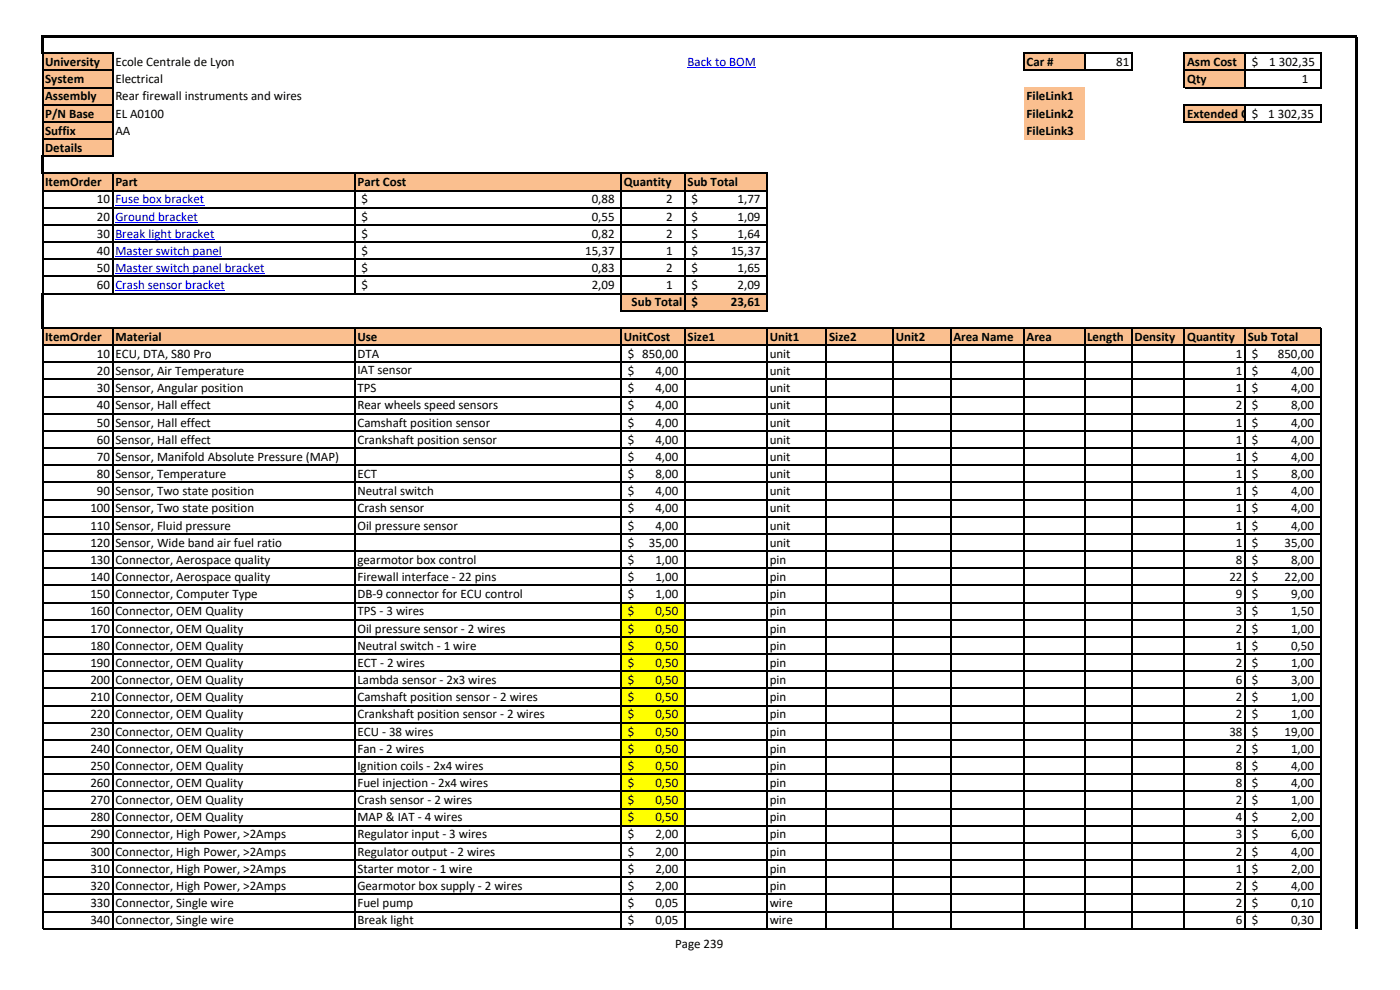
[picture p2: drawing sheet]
<svg xmlns="http://www.w3.org/2000/svg" width="297mm" height="210mm" viewBox="0 0 297 210" stroke-linecap="round" stroke-linejoin="round" font-family="sans-serif">
<defs><g id="words">
<g font-size="2.8">
<text x="9.6" y="14">University</text>
<text x="9.6" y="17.7">System</text>
<text x="24.5" y="14">Ecole Centrale de Lyon</text>
<text x="24.5" y="17.7">Electrical</text>
<text x="217.8" y="14">Car #</text>
<text x="236.8" y="14">81</text>
<text x="251.8" y="14">Asm Cost</text>
<text x="251.8" y="17.7">Qty</text>
<text x="265.5" y="14">$</text>
<text x="269.3" y="14">1 302,35</text>
<text x="276.2" y="17.7">1</text>
<text x="9.6" y="21.3">Assembly</text>
<text x="24.5" y="21.3">Rear firewall instruments and wires</text>
<text x="217.8" y="21.3">FileLink1</text>
<text x="9.6" y="24.9">P/N Base</text>
<text x="9.6" y="28.6">Suffix</text>
<text x="24.5" y="24.9">EL A0100</text>
<text x="24.5" y="28.6">AA</text>
<text x="217.8" y="24.9">FileLink2</text>
<text x="217.8" y="28.6">FileLink3</text>
<text x="251.8" y="24.9">Extended Cost 1 302,35</text>
<text x="265.5" y="24.9">$</text>
<text x="9.6" y="32.2">Details</text>
<text x="9.6" y="39.5">ItemOrder</text>
<text x="24.5" y="39.5">Part</text>
<text x="75.8" y="39.5">Part Cost</text>
<text x="132.4" y="39.5">Quantity</text>
<text x="145.9" y="39.5">Sub Total</text>
<text x="20.6" y="43.1">10</text>
<text x="20.6" y="46.8">20</text>
<text x="76.7" y="43.1">$</text>
<text x="76.7" y="46.8">$</text>
<text x="125.5" y="43.1">0,88</text>
<text x="125.5" y="46.8">0,55</text>
<text x="141.3" y="43.1">2</text>
<text x="141.3" y="46.8">2</text>
<text x="146.7" y="43.1">$</text>
<text x="146.7" y="46.8">$</text>
<text x="156.5" y="43.1">1,77</text>
<text x="156.5" y="46.8">1,09</text>
<text x="20.6" y="50.4">30</text>
<text x="76.7" y="50.4">$</text>
<text x="125.5" y="50.4">0,82</text>
<text x="141.3" y="50.4">2</text>
<text x="146.7" y="50.4">$</text>
<text x="156.5" y="50.4">1,64</text>
<text x="20.6" y="54.1">40</text>
<text x="20.6" y="57.7">50</text>
<text x="76.7" y="54.1">$</text>
<text x="76.7" y="57.7">$</text>
<text x="124.1" y="54.1">15,37</text>
<text x="125.5" y="57.7">0,83</text>
<text x="141.3" y="54.1">1</text>
<text x="141.3" y="57.7">2</text>
<text x="146.7" y="54.1">$</text>
<text x="146.7" y="57.7">$</text>
<text x="155.1" y="54.1">15,37</text>
<text x="156.5" y="57.7">1,65</text>
<text x="20.6" y="61.3">60</text>
<text x="76.7" y="61.3">$</text>
<text x="125.5" y="61.3">2,09</text>
<text x="134" y="65">Sub Total</text>
<text x="141.3" y="61.3">1</text>
<text x="146.7" y="61.3">$</text>
<text x="146.7" y="65">$</text>
<text x="155" y="65">23,61</text>
<text x="156.5" y="61.3">2,09</text>
<text x="9.6" y="72.3">ItemOrder</text>
<text x="20.6" y="75.9">10</text>
<text x="24.5" y="72.3">Material</text>
<text x="24.5" y="75.9">ECU, DTA, S80 Pro</text>
<text x="75.8" y="72.3">Use</text>
<text x="75.8" y="75.9">DTA</text>
<text x="132.4" y="72.3">UnitCost</text>
<text x="133.2" y="75.9">$ 850,00</text>
<text x="145.9" y="72.3">Size1</text>
<text x="163.3" y="72.3">Unit1</text>
<text x="163.3" y="75.9">unit</text>
<text x="175.9" y="72.3">Size2</text>
<text x="190" y="72.3">Unit2</text>
<text x="202.3" y="72.3">Area Name</text>
<text x="217.8" y="72.3">Area</text>
<text x="230.7" y="72.3">Length</text>
<text x="240.7" y="72.3">Density</text>
<text x="251.8" y="72.3">Quantity</text>
<text x="262.2" y="75.9">1</text>
<text x="264.7" y="72.3">Sub Total</text>
<text x="265.5" y="75.9">$</text>
<text x="271.1" y="75.9">850,00</text>
<text x="20.6" y="79.6">20</text>
<text x="20.6" y="83.2">30</text>
<text x="24.5" y="79.6">Sensor, Air Temperature</text>
<text x="24.5" y="83.2">Sensor, Angular position</text>
<text x="75.8" y="79.4">IAT sensor</text>
<text x="75.8" y="83.2">TPS</text>
<text x="133.2" y="79.6">$</text>
<text x="133.2" y="83.2">$</text>
<text x="139" y="79.6">4,00</text>
<text x="139" y="83.2">4,00</text>
<text x="163.3" y="79.6">unit</text>
<text x="163.3" y="83.2">unit</text>
<text x="262.2" y="79.6">1</text>
<text x="262.2" y="83.2">1</text>
<text x="265.5" y="79.6">$</text>
<text x="265.5" y="83.2">$</text>
<text x="273.9" y="79.6">4,00</text>
<text x="273.9" y="83.2">4,00</text>
<text x="20.6" y="86.8">40</text>
<text x="24.5" y="86.8">Sensor, Hall effect</text>
<text x="75.8" y="86.8">Rear wheels speed sensors</text>
<text x="133.2" y="86.8">$</text>
<text x="139" y="86.8">4,00</text>
<text x="163.3" y="86.8">unit</text>
<text x="262.2" y="86.8">2</text>
<text x="265.5" y="86.8">$</text>
<text x="273.9" y="86.8">8,00</text>
<text x="20.6" y="90.5">50</text>
<text x="20.6" y="94.1">60</text>
<text x="24.5" y="90.5">Sensor, Hall effect</text>
<text x="24.5" y="94.1">Sensor, Hall effect</text>
<text x="75.8" y="90.5">Camshaft position sensor</text>
<text x="75.8" y="94.1">Crankshaft position sensor</text>
<text x="133.2" y="90.5">$</text>
<text x="133.2" y="94.1">$</text>
<text x="139" y="90.5">4,00</text>
<text x="139" y="94.1">4,00</text>
<text x="163.3" y="90.5">unit</text>
<text x="163.3" y="94.1">unit</text>
<text x="262.2" y="90.5">1</text>
<text x="262.2" y="94.1">1</text>
<text x="265.5" y="90.5">$</text>
<text x="265.5" y="94.1">$</text>
<text x="273.9" y="90.5">4,00</text>
<text x="273.9" y="94.1">4,00</text>
<text x="20.6" y="97.8">70</text>
<text x="20.6" y="101.4">80</text>
<text x="24.5" y="97.8">Sensor, Manifold Absolute Pressure (MAP)</text>
<text x="24.5" y="101.4">Sensor, Temperature</text>
<text x="75.8" y="101.4">ECT</text>
<text x="133.2" y="97.8">$</text>
<text x="133.2" y="101.4">$</text>
<text x="139" y="97.8">4,00</text>
<text x="139" y="101.4">8,00</text>
<text x="163.3" y="97.8">unit</text>
<text x="163.3" y="101.4">unit</text>
<text x="262.2" y="97.8">1</text>
<text x="262.2" y="101.4">1</text>
<text x="265.5" y="97.8">$</text>
<text x="265.5" y="101.4">$</text>
<text x="273.9" y="97.8">4,00</text>
<text x="273.9" y="101.4">8,00</text>
<text x="20.6" y="105">90</text>
<text x="24.5" y="105">Sensor, Two state position</text>
<text x="75.8" y="105">Neutral switch</text>
<text x="133.2" y="105">$</text>
<text x="139" y="105">4,00</text>
<text x="163.3" y="105">unit</text>
<text x="262.2" y="105">1</text>
<text x="265.5" y="105">$</text>
<text x="273.9" y="105">4,00</text>
<text x="19.2" y="108.7">100</text>
<text x="19.2" y="112.3">110</text>
<text x="24.5" y="108.7">Sensor, Two state position</text>
<text x="24.5" y="112.3">Sensor, Fluid pressure</text>
<text x="75.8" y="108.7">Crash sensor</text>
<text x="75.8" y="112.3">Oil pressure sensor</text>
<text x="133.2" y="108.7">$</text>
<text x="133.2" y="112.3">$</text>
<text x="139" y="108.7">4,00</text>
<text x="139" y="112.3">4,00</text>
<text x="163.3" y="108.7">unit</text>
<text x="163.3" y="112.3">unit</text>
<text x="262.2" y="108.7">1</text>
<text x="262.2" y="112.3">1</text>
<text x="265.5" y="108.7">$</text>
<text x="265.5" y="112.3">$</text>
<text x="273.9" y="108.7">4,00</text>
<text x="273.9" y="112.3">4,00</text>
<text x="19.2" y="116">120</text>
<text x="19.2" y="119.6">130</text>
<text x="24.5" y="116">Sensor, Wide band air fuel ratio</text>
<text x="24.5" y="119.6">Connector, Aerospace quality</text>
<text x="75.8" y="119.6">gearmotor box control</text>
<text x="133.2" y="116">$</text>
<text x="133.2" y="119.6">$</text>
<text x="137.6" y="116">35,00</text>
<text x="139" y="119.6">1,00</text>
<text x="163.3" y="116">unit</text>
<text x="163.3" y="119.6">pin</text>
<text x="262.2" y="116">1</text>
<text x="262.2" y="119.6">8</text>
<text x="265.5" y="116">$</text>
<text x="265.5" y="119.6">$</text>
<text x="272.5" y="116">35,00</text>
<text x="273.9" y="119.6">8,00</text>
<text x="19.2" y="123.3">140</text>
<text x="24.5" y="123.3">Connector, Aerospace quality</text>
<text x="75.8" y="123.3">Firewall interface - 22 pins</text>
<text x="133.2" y="123.3">$</text>
<text x="139" y="123.3">1,00</text>
<text x="163.3" y="123.3">pin</text>
<text x="260.8" y="123.3">22</text>
<text x="265.5" y="123.3">$</text>
<text x="272.5" y="123.3">22,00</text>
<text x="19.2" y="126.9">150</text>
<text x="19.2" y="130.5">160</text>
<text x="24.5" y="126.9">Connector, Computer Type</text>
<text x="24.5" y="130.5">Connector, OEM Quality</text>
<text x="75.8" y="126.9">DB-9 connector for ECU control</text>
<text x="75.8" y="130.5">TPS - 3 wires</text>
<text x="133.2" y="126.9">$</text>
<text x="133.2" y="130.5">$</text>
<text x="139" y="126.9">1,00</text>
<text x="139" y="130.5">0,50</text>
<text x="163.3" y="126.9">pin</text>
<text x="163.3" y="130.5">pin</text>
<text x="262.2" y="126.9">9</text>
<text x="262.2" y="130.5">3</text>
<text x="265.5" y="126.9">$</text>
<text x="265.5" y="130.5">$</text>
<text x="273.9" y="126.9">9,00</text>
<text x="273.9" y="130.5">1,50</text>
<text x="19.2" y="134.2">170</text>
<text x="19.2" y="137.8">180</text>
<text x="24.5" y="134.2">Connector, OEM Quality</text>
<text x="24.5" y="137.8">Connector, OEM Quality</text>
<text x="75.8" y="134.2">Oil pressure sensor - 2 wires</text>
<text x="75.8" y="137.8">Neutral switch - 1 wire</text>
<text x="133.2" y="134.2">$</text>
<text x="133.2" y="137.8">$</text>
<text x="139" y="134.2">0,50</text>
<text x="139" y="137.8">0,50</text>
<text x="163.3" y="134.2">pin</text>
<text x="163.3" y="137.8">pin</text>
<text x="262.2" y="134.2">2</text>
<text x="262.2" y="137.8">1</text>
<text x="265.5" y="134.2">$</text>
<text x="265.5" y="137.8">$</text>
<text x="273.9" y="134.2">1,00</text>
<text x="273.9" y="137.8">0,50</text>
<text x="19.2" y="141.5">190</text>
<text x="24.5" y="141.5">Connector, OEM Quality</text>
<text x="75.8" y="141.5">ECT - 2 wires</text>
<text x="133.2" y="141.5">$</text>
<text x="139" y="141.5">0,50</text>
<text x="163.3" y="141.5">pin</text>
<text x="262.2" y="141.5">2</text>
<text x="265.5" y="141.5">$</text>
<text x="273.9" y="141.5">1,00</text>
<text x="19.2" y="145.1">200</text>
<text x="19.2" y="148.7">210</text>
<text x="24.5" y="145.1">Connector, OEM Quality</text>
<text x="24.5" y="148.7">Connector, OEM Quality</text>
<text x="75.8" y="145.1">Lambda sensor - 2x3 wires</text>
<text x="75.8" y="148.7">Camshaft position sensor - 2 wires</text>
<text x="133.2" y="145.1">$</text>
<text x="133.2" y="148.7">$</text>
<text x="139" y="145.1">0,50</text>
<text x="139" y="148.7">0,50</text>
<text x="163.3" y="145.1">pin</text>
<text x="163.3" y="148.7">pin</text>
<text x="262.2" y="145.1">6</text>
<text x="262.2" y="148.7">2</text>
<text x="265.5" y="145.1">$</text>
<text x="265.5" y="148.7">$</text>
<text x="273.9" y="145.1">3,00</text>
<text x="273.9" y="148.7">1,00</text>
<text x="19.2" y="152.4">220</text>
<text x="24.5" y="152.4">Connector, OEM Quality</text>
<text x="75.8" y="152.4">Crankshaft position sensor - 2 wires</text>
<text x="133.2" y="152.4">$</text>
<text x="139" y="152.4">0,50</text>
<text x="163.3" y="152.4">pin</text>
<text x="262.2" y="152.4">2</text>
<text x="265.5" y="152.4">$</text>
<text x="273.9" y="152.4">1,00</text>
<text x="19.2" y="156">230</text>
<text x="19.2" y="159.7">240</text>
<text x="24.5" y="156">Connector, OEM Quality</text>
<text x="24.5" y="159.7">Connector, OEM Quality</text>
<text x="75.8" y="156">ECU - 38 wires</text>
<text x="75.8" y="159.7">Fan - 2 wires</text>
<text x="133.2" y="156">$</text>
<text x="133.2" y="159.7">$</text>
<text x="139" y="156">0,50</text>
<text x="139" y="159.7">0,50</text>
<text x="163.3" y="156">pin</text>
<text x="163.3" y="159.7">pin</text>
<text x="260.8" y="156">38</text>
<text x="262.2" y="159.7">2</text>
<text x="265.5" y="156">$</text>
<text x="265.5" y="159.7">$</text>
<text x="272.5" y="156">19,00</text>
<text x="273.9" y="159.7">1,00</text>
<text x="19.2" y="163.3">250</text>
<text x="19.2" y="167">260</text>
<text x="24.5" y="163.3">Connector, OEM Quality</text>
<text x="24.5" y="167">Connector, OEM Quality</text>
<text x="75.8" y="163.3">Ignition coils - 2x4 wires</text>
<text x="75.8" y="167">Fuel injection - 2x4 wires</text>
<text x="133.2" y="163.3">$</text>
<text x="133.2" y="167">$</text>
<text x="139" y="163.3">0,50</text>
<text x="139" y="167">0,50</text>
<text x="163.3" y="163.3">pin</text>
<text x="163.3" y="167">pin</text>
<text x="262.2" y="163.3">8</text>
<text x="262.2" y="167">8</text>
<text x="265.5" y="163.3">$</text>
<text x="265.5" y="167">$</text>
<text x="273.9" y="163.3">4,00</text>
<text x="273.9" y="167">4,00</text>
<text x="19.2" y="170.6">270</text>
<text x="24.5" y="170.6">Connector, OEM Quality</text>
<text x="75.8" y="170.6">Crash sensor - 2 wires</text>
<text x="133.2" y="170.6">$</text>
<text x="139" y="170.6">0,50</text>
<text x="163.3" y="170.6">pin</text>
<text x="262.2" y="170.6">2</text>
<text x="265.5" y="170.6">$</text>
<text x="273.9" y="170.6">1,00</text>
<text x="19.2" y="174.2">280</text>
<text x="19.2" y="177.9">290</text>
<text x="24.5" y="174.2">Connector, OEM Quality</text>
<text x="24.5" y="177.9">Connector, High Power, &gt;2Amps</text>
<text x="75.8" y="174.2">MAP &amp; IAT - 4 wires</text>
<text x="75.8" y="177.9">Regulator input - 3 wires</text>
<text x="133.2" y="174.2">$</text>
<text x="133.2" y="177.9">$</text>
<text x="139" y="174.2">0,50</text>
<text x="139" y="177.9">2,00</text>
<text x="163.3" y="174.2">pin</text>
<text x="163.3" y="177.9">pin</text>
<text x="262.2" y="174.2">4</text>
<text x="262.2" y="177.9">3</text>
<text x="265.5" y="174.2">$</text>
<text x="265.5" y="177.9">$</text>
<text x="273.9" y="174.2">2,00</text>
<text x="273.9" y="177.9">6,00</text>
<text x="19.2" y="181.5">300</text>
<text x="19.2" y="185.2">310</text>
<text x="24.5" y="181.5">Connector, High Power, &gt;2Amps</text>
<text x="24.5" y="185.2">Connector, High Power, &gt;2Amps</text>
<text x="75.8" y="181.5">Regulator output - 2 wires</text>
<text x="75.8" y="185.2">Starter motor - 1 wire</text>
<text x="133.2" y="181.5">$</text>
<text x="133.2" y="185.2">$</text>
<text x="139" y="181.5">2,00</text>
<text x="139" y="185.2">2,00</text>
<text x="163.3" y="181.5">pin</text>
<text x="163.3" y="185.2">pin</text>
<text x="262.2" y="181.5">2</text>
<text x="262.2" y="185.2">1</text>
<text x="265.5" y="181.5">$</text>
<text x="265.5" y="185.2">$</text>
<text x="273.9" y="181.5">4,00</text>
<text x="273.9" y="185.2">2,00</text>
<text x="19.2" y="188.8">320</text>
<text x="24.5" y="188.8">Connector, High Power, &gt;2Amps</text>
<text x="75.8" y="188.8">Gearmotor box supply - 2 wires</text>
<text x="133.2" y="188.8">$</text>
<text x="139" y="188.8">2,00</text>
<text x="163.3" y="188.8">pin</text>
<text x="262.2" y="188.8">2</text>
<text x="265.5" y="188.8">$</text>
<text x="273.9" y="188.8">4,00</text>
<text x="19.2" y="192.4">330</text>
<text x="19.2" y="196.1">340</text>
<text x="24.5" y="192.4">Connector, Single wire</text>
<text x="24.5" y="196.1">Connector, Single wire</text>
<text x="75.8" y="192.4">Fuel pump</text>
<text x="75.8" y="196.1">Break light</text>
<text x="133.2" y="192.4">$</text>
<text x="133.2" y="196.1">$</text>
<text x="139" y="192.4">0,05</text>
<text x="139" y="196.1">0,05</text>
<text x="163.3" y="192.4">wire</text>
<text x="163.3" y="196.1">wire</text>
<text x="262.2" y="192.4">2</text>
<text x="262.2" y="196.1">6</text>
<text x="265.5" y="192.4">$</text>
<text x="265.5" y="196.1">$</text>
<text x="273.9" y="192.4">0,10</text>
<text x="273.9" y="196.1">0,30</text>
<text x="143.2" y="201.2">Page 239</text>
</g>
<g font-size="2.8" fill="#00f">
<text x="145.9" y="14">Back to BOM</text>
<text x="24.5" y="43.1">Fuse box bracket</text>
<text x="24.5" y="46.8">Ground bracket</text>
<text x="24.5" y="50.4">Break light bracket</text>
<text x="24.5" y="54.1">Master switch panel</text>
<text x="24.5" y="57.7">Master switch panel bracket</text>
<text x="24.5" y="61.3">Crash sensor bracket</text>
</g>
</g></defs>
<g fill="#fabf8f">
<path d="M9.1 11.3h14.9v3.7h-14.9z" fill-rule="evenodd"/>
<path d="M217.2 11.3h13v3.7h-13z" fill-rule="evenodd"/>
<path d="M251.3 11.3h12.9v3.7h-12.9z" fill-rule="evenodd"/>
<path d="M9.1 14.9h14.9v3.7h-14.9z" fill-rule="evenodd"/>
<path d="M251.3 14.9h12.9v3.7h-12.9z" fill-rule="evenodd"/>
<path d="M9.1 18.6h14.9v7.3h-14.9z" fill-rule="evenodd"/>
<path d="M217.2 18.6h13v7.3h-13z" fill-rule="evenodd"/>
<path d="M251.3 22.2h12.9v3.7h-12.9z" fill-rule="evenodd"/>
<path d="M9.1 25.9h14.9v3.7h-14.9z" fill-rule="evenodd"/>
<path d="M217.2 25.9h13v3.7h-13z" fill-rule="evenodd"/>
<path d="M9.1 29.5h14.9v3.7h-14.9z" fill-rule="evenodd"/>
<path d="M9.1 36.8h153.7v3.7h-153.7z" fill-rule="evenodd"/>
<path d="M131.8 62.3h31v3.7h-31z" fill-rule="evenodd"/>
<path d="M9.1 69.6h271.1v3.7h-271.1z" fill-rule="evenodd"/>
</g>
<g fill="#ff0">
<path d="M131.8 127.8h13.5v3.7h-13.5z" fill-rule="evenodd"/>
<path d="M131.8 131.5h13.5v3.7h-13.5z" fill-rule="evenodd"/>
<path d="M131.8 135.1h13.5v3.7h-13.5z" fill-rule="evenodd"/>
<path d="M131.8 138.8h13.5v3.6h-13.5z" fill-rule="evenodd"/>
<path d="M131.8 142.4h13.5v3.7h-13.5z" fill-rule="evenodd"/>
<path d="M131.8 146h13.5v3.7h-13.5z" fill-rule="evenodd"/>
<path d="M131.8 149.7h13.5v3.7h-13.5z" fill-rule="evenodd"/>
<path d="M131.8 153.3h13.5v3.7h-13.5z" fill-rule="evenodd"/>
<path d="M131.8 157h13.5v3.6h-13.5z" fill-rule="evenodd"/>
<path d="M131.8 160.6h13.5v3.7h-13.5z" fill-rule="evenodd"/>
<path d="M131.8 164.2h13.5v3.7h-13.5z" fill-rule="evenodd"/>
<path d="M131.8 167.9h13.5v3.7h-13.5z" fill-rule="evenodd"/>
<path d="M131.8 171.5h13.5v3.7h-13.5z" fill-rule="evenodd"/>
</g>
<path d="M145.9 14.4h14.5M24.5 43.5h18.9M24.5 47.2h17.5M24.5 50.8h21M24.5 54.4h22.6M24.5 58.1h31.6M24.5 61.7h23.3" fill="none" stroke="#00f" stroke-width=".21"/>
<g fill="#000">
<path d="M8.8 7.5h.5v3.9h-.5z" fill-rule="evenodd"/>
<path d="M9.3 7.5h278.7v.4h-278.7z" fill-rule="evenodd"/>
<path d="M8.8 33h.5v3.9h-.5z" fill-rule="evenodd"/>
<path d="M8.8 62.2h.5v7.5h-.5z" fill-rule="evenodd"/>
<path d="M287.5 7.9h.5v189.2h-.5z" fill-rule="evenodd"/>
</g>
<g fill="none" stroke="#000" stroke-width=".25">
<path d="M9 11.4v21.6M9.1 14.9h14.9M9.1 18.6h14.9M9.3 11.3h14.7M23.9 11.4v21.9M217.2 11.2v3.9M217.4 11.3h22.9M217.4 14.9h22.9M230.1 11.4v3.7M240.1 11.4v3.7M251.3 11.2v7.5M251.4 11.3h28.9"/>
<path d="M251.4 14.9h28.9M251.4 18.6h28.9M264.2 11.4v7.3M280.2 11.4v7.3M9 36.9v25.3M9.1 22.2h14.9M9.1 25.9h14.9M9.1 29.5h14.9M9.3 33.2h14.7M9.3 36.8h153.6M23.9 36.9v25.5M75.3 36.9v25.5"/>
<path d="M131.8 36.9v29.2M145.3 36.9v29.2M162.8 36.9v29.2M251.3 22.1v3.9M251.4 22.2h28.9M251.4 25.9h28.9M264.2 22.4v3.6M280.2 22.4v3.6M9.1 40.4h153.8M9.1 44.1h153.8M9.1 47.7h153.8M9.1 51.4h153.8"/>
<path d="M9.1 55h153.8M9.1 58.6h153.8M9 69.7v127.4M9.1 73.2h271.2M9.1 76.9h271.2M9.3 62.3h153.6M9.3 69.6h271M23.9 69.7v127.4M75.3 69.7v127.4M131.8 69.7v127.4M131.9 65.9h31M145.3 69.7v127.4"/>
<path d="M162.8 69.7v127.4M175.3 69.7v127.4M189.5 69.7v127.4M201.7 69.7v127.4M217.2 69.7v127.4M230.1 69.7v127.4M240.1 69.7v127.4M251.3 69.7v127.4M264.2 69.7v127.4M280.2 69.7v127.4M9.1 80.5h271.2M9.1 84.1h271.2"/>
<path d="M9.1 87.8h271.2M9.1 91.4h271.2M9.1 95.1h271.2M9.1 98.7h271.2M9.1 102.3h271.2M9.1 106h271.2M9.1 113.3h271.2M9.1 116.9h271.2M9.1 120.5h271.2M9.1 124.2h271.2M9.1 127.8h271.2M9.1 131.5h271.2"/>
<path d="M9.1 135.1h271.2M9.1 138.8h271.2M9.1 142.4h271.2M9.1 146h271.2M9.1 149.7h271.2M9.1 153.3h271.2M9.1 157h271.2M9.1 160.6h271.2M9.1 164.2h271.2M9.1 167.9h271.2M9.1 171.5h271.2M9.1 175.2h271.2"/>
<path d="M9.1 178.8h271.2M9.1 182.4h271.2M9.1 186.1h271.2M9.1 189.7h271.2M9.1 193.4h271.2M9.1 197h271.2"/>
</g>
<path d="M9.1 109.6h271.2" fill="none" stroke="#000" stroke-width=".26"/>
<use href="#words"/>
</svg>
